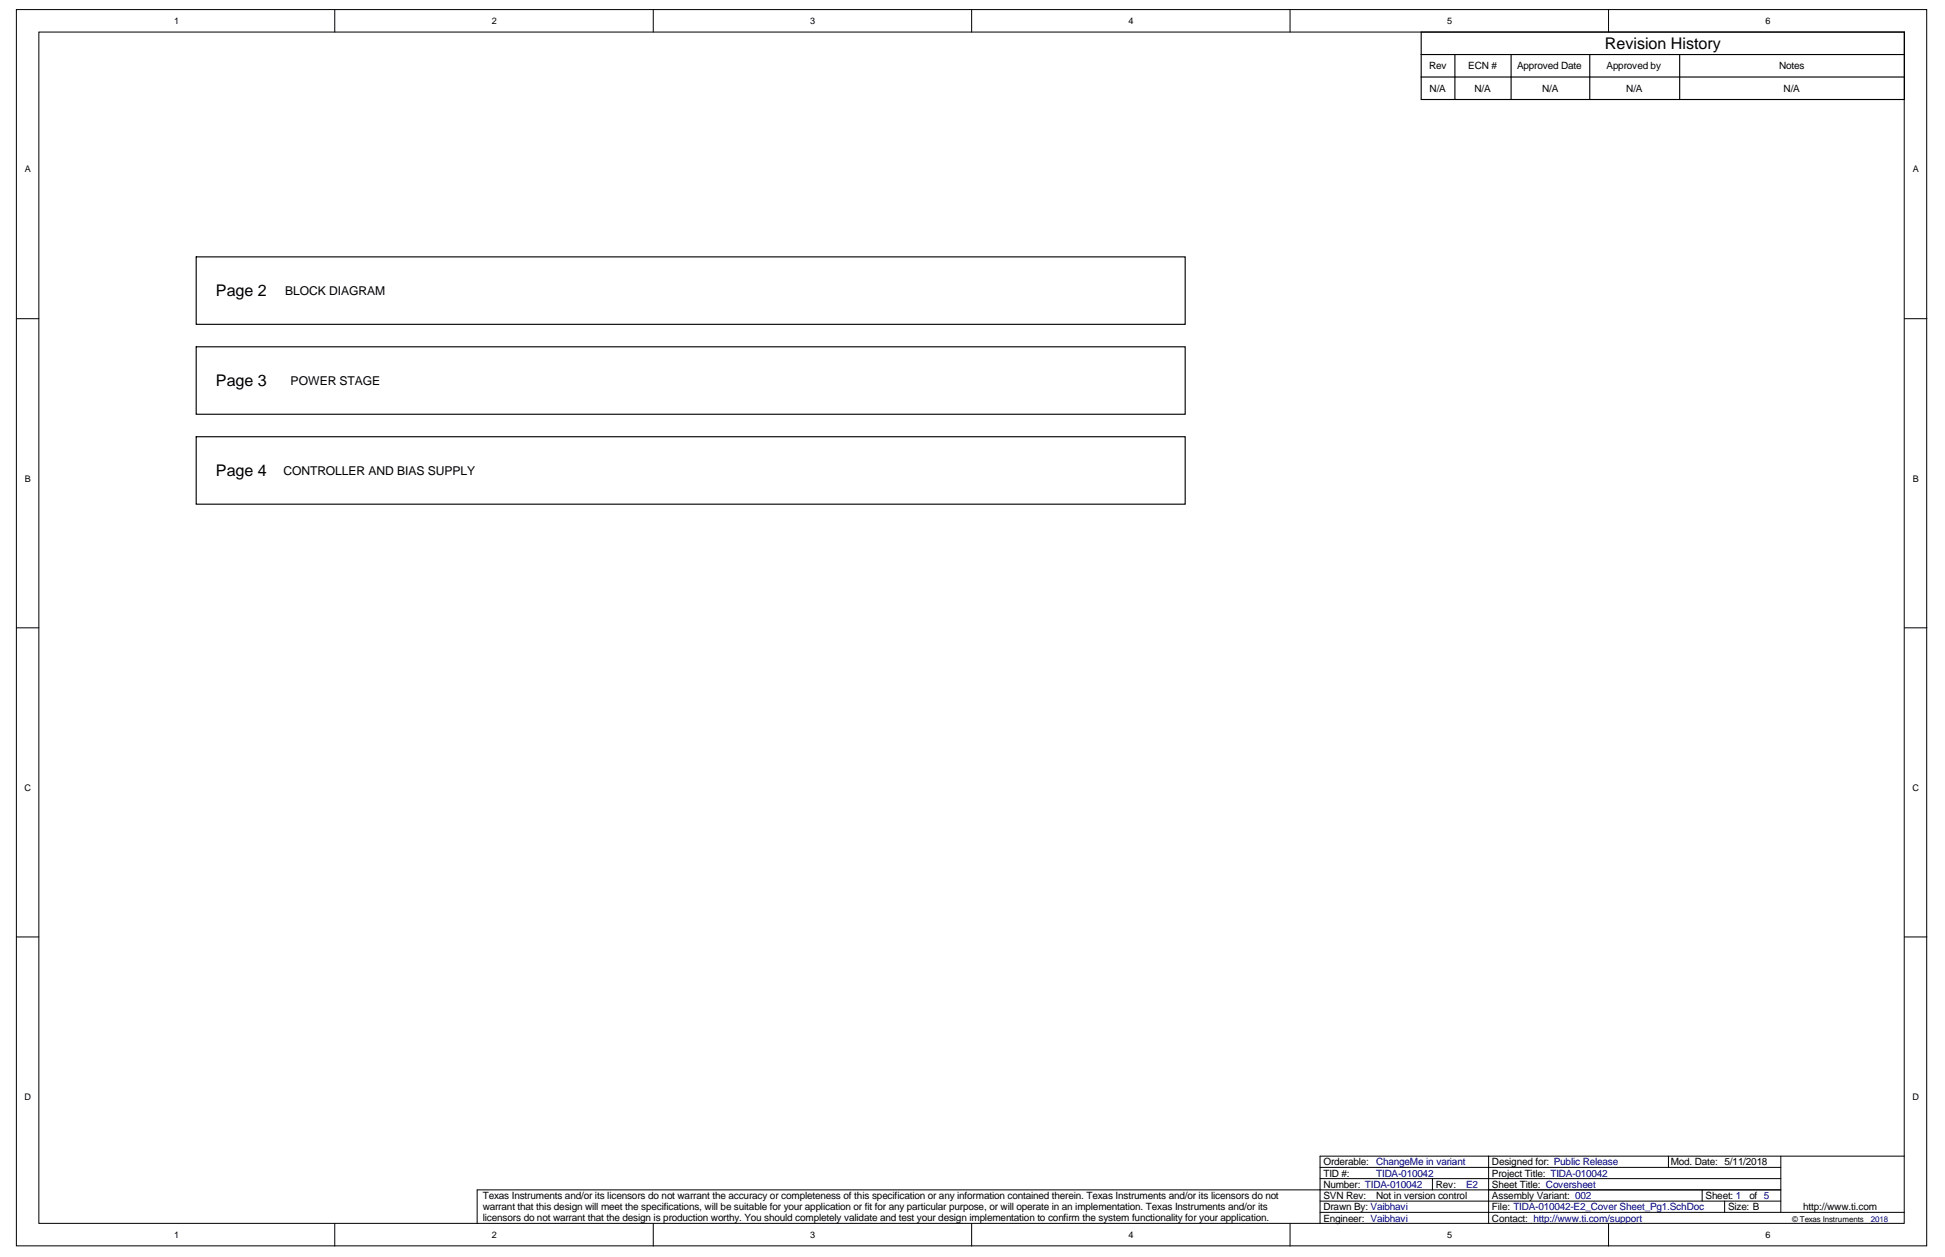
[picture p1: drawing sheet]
<svg xmlns="http://www.w3.org/2000/svg" width="432mm" height="279mm" viewBox="0 0 432 279" stroke-linecap="round" stroke-linejoin="round" font-family="sans-serif">
<defs><g id="words">
<g font-size="3.6">
<text x="356.3" y="10.9">Revision History</text>
<text x="47.9" y="65.8">Page 2</text>
<text x="47.9" y="85.7">Page 3</text>
<text x="47.9" y="105.7">Page 4</text>
</g>
<g font-size="2.7">
<text x="63.3" y="65.5">BLOCK DIAGRAM</text>
<text x="64.5" y="85.4">POWER STAGE</text>
<text x="63" y="105.4">CONTROLLER AND BIAS SUPPLY</text>
</g>
<g font-size="2.2">
<text x="317.3" y="15.4">Rev</text>
<text x="326" y="15.4">ECN #</text>
<text x="336.8" y="15.4">Approved Date</text>
<text x="356.7" y="15.4">Approved by</text>
<text x="395" y="15.4">Notes</text>
<text x="317.4" y="20.4">N/A</text>
<text x="327.4" y="20.4">N/A</text>
<text x="342.3" y="20.4">N/A</text>
<text x="361" y="20.4">N/A</text>
<text x="396" y="20.4">N/A</text>
<text x="293.8" y="263.7">Number: TIDA-010042</text>
<text x="293.8" y="261.2">TID #:</text>
<text x="293.8" y="258.7">Orderable:</text>
<text x="318.8" y="263.7">Rev:</text>
<text x="331.2" y="263.7">Sheet Title: Coversheet</text>
<text x="331.2" y="261.2">Project Title: TIDA-010042</text>
<text x="331.2" y="258.7">Designed for: Public Release</text>
<text x="370.9" y="258.7">Mod. Date: 5/11/2018</text>
<text x="107.2" y="266.2">Texas Instruments and/or its licensors do not warrant the accuracy or completeness of this specification or any information contained therein. Texas Instruments and/or its licensors do not</text>
<text x="107.2" y="268.6">warrant that this design will meet the specifications, will be suitable for your application or fit for any particular purpose, or will operate in an implementation. Texas Instruments and/or its</text>
<text x="293.8" y="268.7">Drawn By: Vaibhavi</text>
<text x="293.8" y="266.2">SVN Rev:</text>
<text x="305.5" y="266.2">Not in version control</text>
<text x="331.2" y="268.7">File: TIDA-010042-E2_Cover Sheet_Pg1.SchDoc</text>
<text x="331.2" y="266.2">Assembly Variant: 002</text>
<text x="378.6" y="266.2">Sheet: 1</text>
<text x="383.6" y="268.7">Size: B</text>
<text x="388.4" y="266.2">of 5</text>
<text x="400.3" y="268.7">http://www.ti.com</text>
<text x="107.2" y="271">licensors do not warrant that the design is production worthy. You should completely validate and test your design implementation to confirm the system functionality for your application.</text>
<text x="293.8" y="271.2">Engineer: Vaibhavi</text>
<text x="331.2" y="271.2">Contact: http://www.ti.com/support</text>
</g>
<g font-size="2.2" fill="#000080">
<text x="305.5" y="261.2">TIDA-010042</text>
<text x="305.5" y="258.7">ChangeMe in variant</text>
<text x="325.5" y="263.7">E2</text>
</g>
<g font-size="2">
<text x="38.6" y="5.3">1</text>
<text x="109.2" y="5.3">2</text>
<text x="179.9" y="5.3">3</text>
<text x="250.6" y="5.3">4</text>
<text x="321.3" y="5.3">5</text>
<text x="391.9" y="5.3">6</text>
<text x="5.5" y="38.3">A</text>
<text x="424.6" y="38.3">A</text>
<text x="5.5" y="106.9">B</text>
<text x="424.7" y="106.9">B</text>
<text x="5.5" y="175.5">C</text>
<text x="424.6" y="175.5">C</text>
<text x="5.5" y="244.1">D</text>
<text x="424.6" y="244.1">D</text>
<text x="38.6" y="274.8">1</text>
<text x="109.2" y="274.8">2</text>
<text x="179.9" y="274.8">3</text>
<text x="250.6" y="274.8">4</text>
<text x="321.3" y="274.8">5</text>
<text x="391.9" y="274.8">6</text>
</g>
<text font-size="1.8" x="397.8" y="271.2">© Texas Instruments</text>
<text font-size="1.8" fill="#000080" x="415.3" y="271.2">2018</text>
</g></defs>
<g fill="#fff" stroke="#000" stroke-width=".22">
<path d="M3.6 2.1h424.1v274.5h-424.1z"/>
<path d="M8.6 7.1h414.1v264.5h-414.1z"/>
</g>
<g fill="none" stroke="#000" stroke-width=".22">
<path d="M74.3 2.1v5M145 2.1v5M215.7 2.1v5M286.4 2.1v5M357.1 2.1v5M3.6 70.8h5M422.8 70.8h5M3.6 139.4h5M422.8 139.4h5M3.6 208h5M422.8 208h5M293.1 259.2h102.3"/>
<path d="M330.5 256.7h-37.4v14.9M370.4 256.7v2.5M395.4 256.7v12.4M422.8 256.7h-92.3v14.9M74.3 271.6v5M145 271.6v5M215.7 271.6v5M286.4 271.6v5M293.1 269.1h129.7M293.1 266.6h102.3M293.1 261.6h102.3M318 261.6v2.5"/>
<path d="M357.1 271.6v5M377.9 264.1v2.5M382.9 266.6v2.5M395.4 264.1h-289.5v7.5"/>
</g>
<path d="M315.5 12.1h107.3M315.5 17.1h107.3M315.5 7.1h107.3v15h-107.3zM323 12.1v10M335.5 12.1v10M352.9 12.1v10M372.9 12.1v10M43.6 57h219.5v15h-219.5zM43.6 77h219.5v15h-219.5zM43.6 97h219.5v14.9h-219.5z" fill="none" stroke="#000" stroke-width=".25"/>
<use href="#words"/>
</svg>
